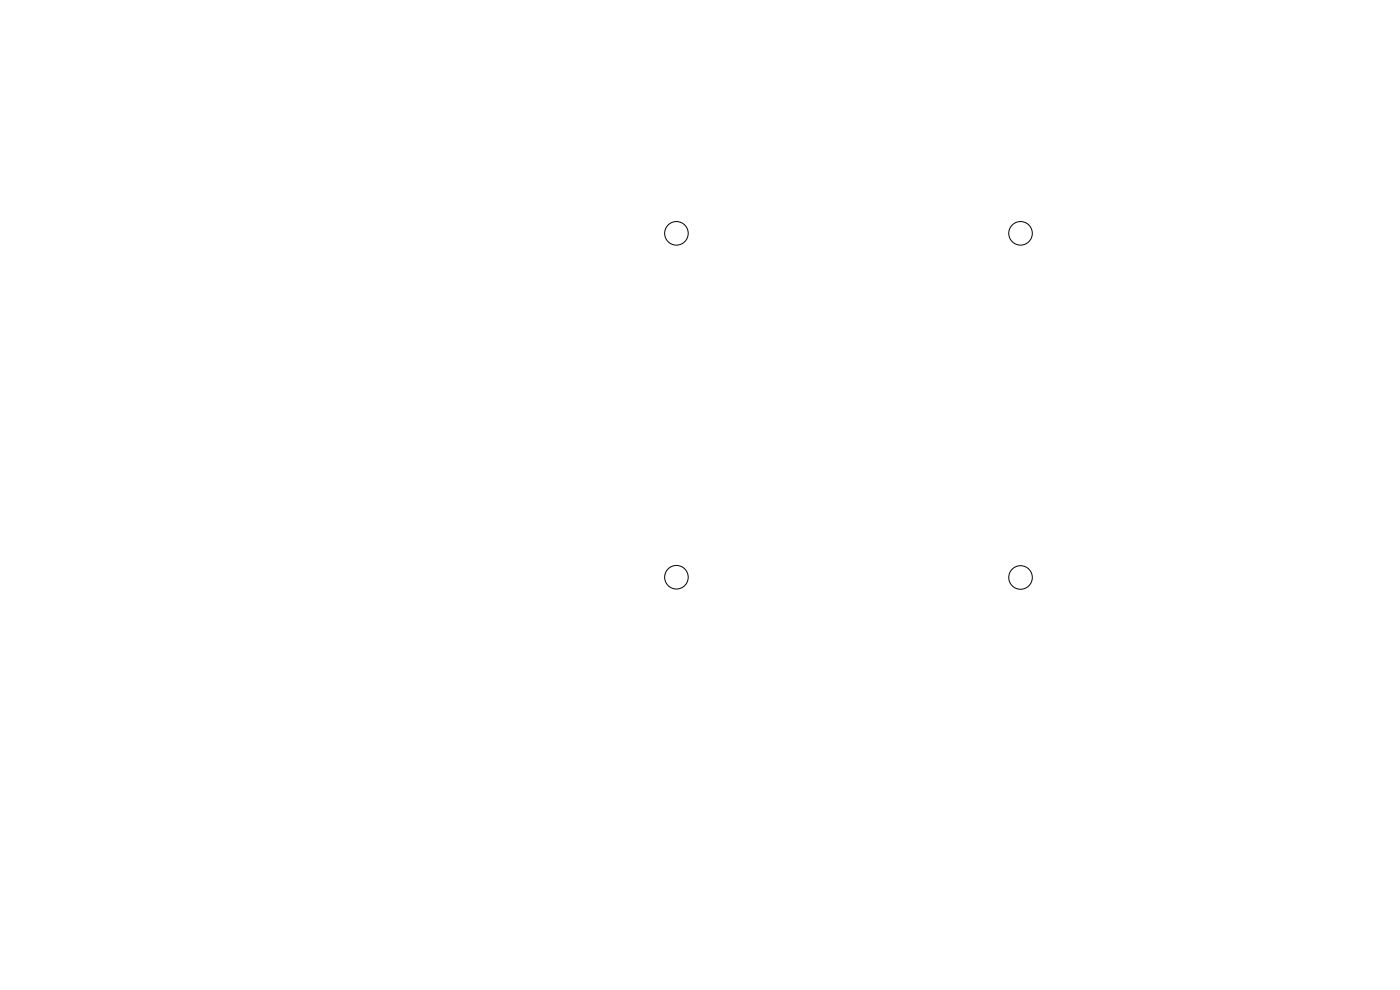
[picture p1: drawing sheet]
<svg xmlns="http://www.w3.org/2000/svg" width="297mm" height="210mm" viewBox="0 0 297 210" stroke-linecap="round" stroke-linejoin="round" font-family="sans-serif">
<g fill="none" stroke="#000" stroke-width=".21">
<circle cx="143.5" cy="49.5" r="2.5"/>
<circle cx="216.5" cy="49.5" r="2.5"/>
<circle cx="143.5" cy="122.4" r="2.5"/>
<circle cx="216.5" cy="122.5" r="2.5"/>
</g>
</svg>
